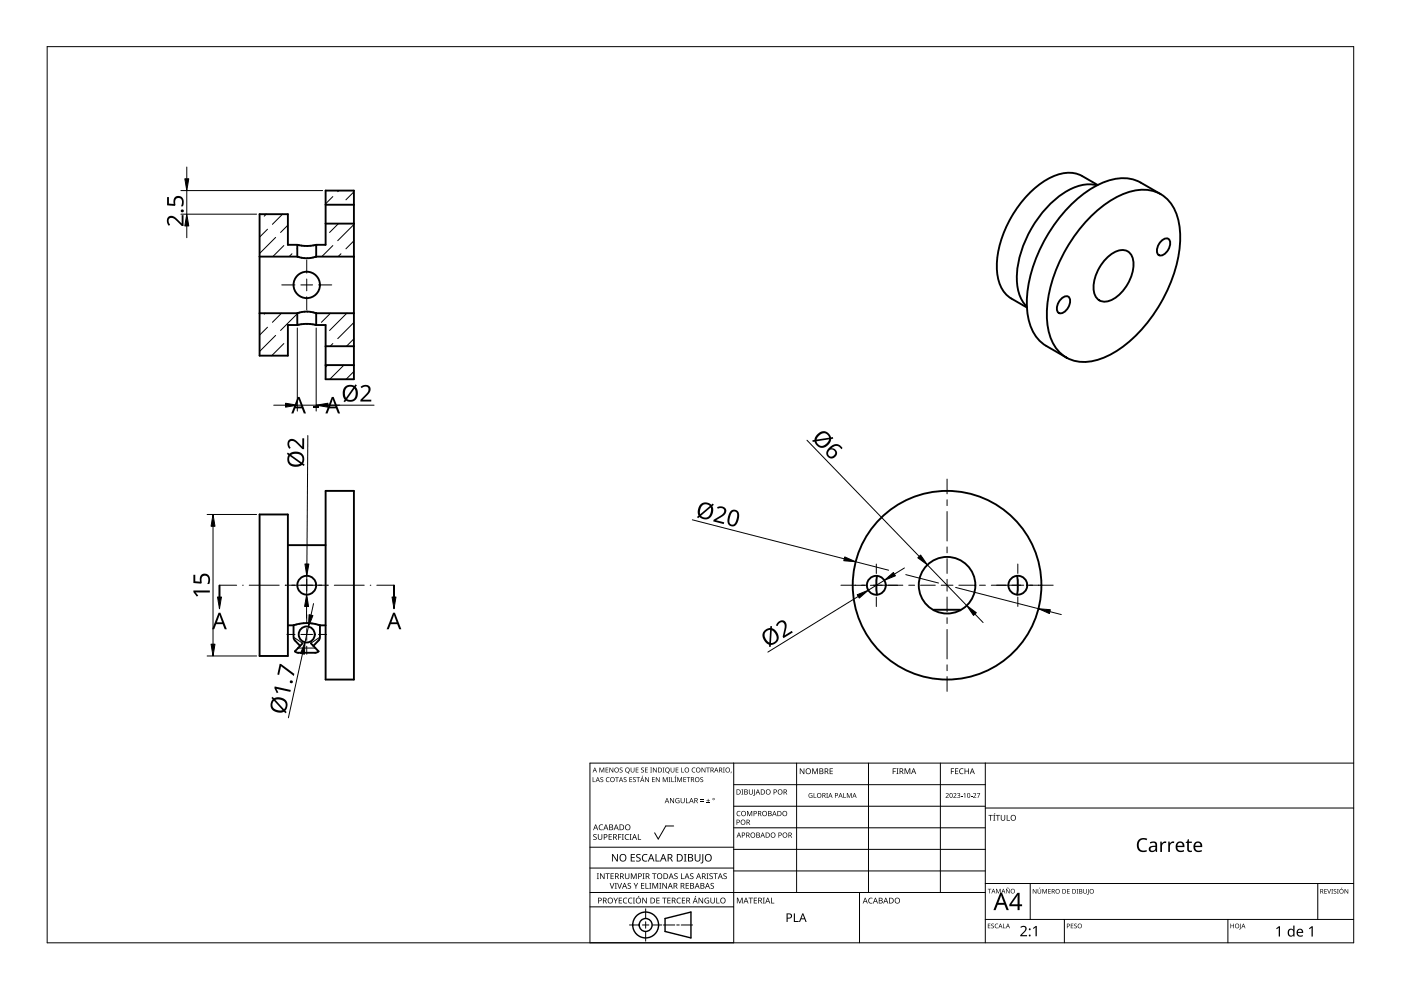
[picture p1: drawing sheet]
<svg xmlns="http://www.w3.org/2000/svg" width="297mm" height="210mm" viewBox="0 0 297 210" stroke-linecap="round" stroke-linejoin="round" font-family="sans-serif">
<g fill="none" stroke="#000" stroke-width=".4">
<path d="M232.6 39.3a9.6 9.6 0 0 0-8.2 2.4 23.6 23.6 0 0 0-8.8 17.6 8.1 8.1 0 0 0 2.1 5.7M232.7 39.2l-3.3-1.9a6.9 6.9 0 0 0-6.3 .2 22.9 22.9 0 0 0-11.5 16.1 11.1 11.1 0 0 0 1.3 8.4l1.5 1.3 3.3 1.9M55 54.4h8M63 51.9h-2v-6.5h-6v30h6v-6.5h2M63 51.9v2.5M67 51.9l-2 .2-2-.2M67 54.4a6 6 0 0 1-4 0M67 51.9h2v-11.5h6v40h-6v-11.5h-2M67 51.9v2.5h8M69 47.4h6M69 43.4h6M230.8 46.4a18.6 18.6 0 0 1 10.6-6.1 7.4 7.4 0 0 1 8.2 5.7 22 22 0 0 1-1.7 14.7 29.6 29.6 0 0 1-13.2 14.8 9.5 9.5 0 0 1-8.6 .3 9.1 9.1 0 0 1-4.1-7.6 29 29 0 0 1 6.3-18.9z"/>
<path d="M234.3 55a4.8 4.8 0 0 1 4.2-1.9 2.88 2.88 0 0 1 1.8 3.4 8.9 8.9 0 0 1-5.3 7.3 2.39 2.39 0 0 1-3.1-2.5 9 9 0 0 1 2.4-6.3zM246.1 51.3a1.23 1.23 0 0 1 1.9-.4 2.68 2.68 0 0 1-1.9 3.3 .94 .94 0 0 1-.8-1.3l.4-1.1zM246.1 41.2l-4.3-2.5a9.1 9.1 0 0 0-8.6 .3 29 29 0 0 0-13.2 14.9 22.9 22.9 0 0 0-1.7 14.6 8.2 8.2 0 0 0 3.5 4.9l4.3 2.4M55 66.4h8M63 66.4v2.5M63 68.9l2.1-.2 1.9 .2M67 66.4a6 6 0 0 0-4 0M67 66.4h8M67 66.4v2.5M69 73.4h6M69 77.4h6M224.8 63.5a1.23 1.23 0 0 1 1.9-.3 2.68 2.68 0 0 1-1.9 3.2 .94 .94 0 0 1-.7-1.2l.4-1.2z"/>
<path d="M55 109.1h6v30h-6zM61 115.6h8M69 104.1h6v40h-6zM61 132.6h1.2M62.2 132.6v2.5M62.2 135.2l.3 .6 1.1 1.1M64.2 136.4l-1.7 1.7 .7 .3h3.6l.7-.3-1.6-1.7M67.8 132.6h1.2M67.8 132.6a8.5 8.5 0 0 0-5.6 0M67.8 132.6v2.5M67.8 135.3l-.2 .5-1.2 1.1M185.9 122.1l-.1 1.7 .1 2.3"/>
<path d="M198 129.4v-.1h5.6v.1M215.7 122.1l.1 2.3-.1 1.7"/>
<circle cx="65" cy="60.4" r="2.8"/>
<circle cx="65" cy="134.5" r="1.7"/>
<circle cx="65" cy="124.1" r="2"/>
<circle cx="185.8" cy="124.1" r="2"/>
<circle cx="200.8" cy="124.1" r="20"/>
<circle cx="200.8" cy="124.1" r="6"/>
<circle cx="215.8" cy="124.1" r="2"/>
</g>
<path d="M62.2 135.1l2 1.3M63.2 137.4h3.7M67.8 135.1l-1.9 1.3" fill="none" stroke="#000" stroke-width=".21"/>
<g fill="none" stroke="#000" stroke-width=".21">
<path d="M56.4 45.4l-.4 .4M56.7 48.6l-1.7 1.7M58.4 50.3l-3.4 3.4M59.9 45.4l-2.1 2.2M60.2 52.1l-2.4 2.3M61 47.7l-1.5 1.6M61.9 53.8l-.6 .6M63 52.7l-.1 .1M67.3 51.9l-.3 .2M70.6 41.7l-1.6 1.5M70.6 52.1l-2.4 2.3M71.8 47.4l-1.9 1.9"/>
<path d="M71.8 40.4l-.2 .2M72.3 53.8l-.6 .6M75 40.7l-1.7 1.7M75 47.6l-3.4 3.4M75 51.1l-1.7 1.7M56.2 66.4l-.2 .2M56.7 69.4l-1.7 1.7M58.4 71.1l-3.4 3.4M59.7 66.4l-1.9 1.9M60.2 72.8l-2.6 2.6M63 66.5l-3.5 3.6M69.5 77.4l-.5 .4"/>
<path d="M70.1 66.4l-2 1.9M70.6 72.8l-.6 .6M72.9 77.4l-3 3M73.5 66.4l-3.6 3.7M75 71.8l-1.5 1.6M75 78.8l-1.6 1.6M75 68.4l-3.4 3.4"/>
</g>
<path d="M10 9.9h277v190h-277z" fill="none" stroke="#000" stroke-width=".21"/>
<g fill="none" stroke="#000" stroke-width=".21">
<path d="M125.1 179.6h30.5M142.8 175.1h-1.6l-1.6 2.8-.8-1.3M155.6 161.8v38.1h-30.5v-38.1h161.9M155.6 166.4h53.3M155.6 170.9h53.3M155.6 175.5h53.3M168.9 161.8v27.4M184.1 161.8v27.4M199.4 161.8v27.4M208.9 161.8v38.1M208.9 171.3h78.1M125.1 192.3h30.5"/>
<path d="M125.1 189.2h83.8M125.1 184h30.5M133.5 196.1h2M136.2 196.1h1.4M136.9 192.7v2M136.9 195.4v1.4M136.9 197.5v2M138.3 196.1h2M140.7 196.1h2.4M143.5 196.1h.5M144.4 196.1h2.4M155.6 180.1h53.3"/>
<path d="M155.6 184.7h53.3M182.2 189.2v10.7M208.9 194.9h78.1M208.9 187.3h78.1M218.4 187.3v7.6M225.7 194.9v5M260.3 194.9v5M279.4 187.3v7.6"/>
</g>
<g fill="#000">
<path d="M125.7 164.8h.1v.9h.4v.1h-.5zM125.8 177l.5-.2 .2 .1-.1 .1a.25 .25 0 0 0-.3-.1 .25 .25 0 0 0 0 .4 .4 .4 0 0 1 .4 .3 .4 .4 0 0 1-.2 .5 .4 .4 0 0 1-.5-.2 .27 .27 0 0 0 .5 .1 .27 .27 0 0 0-.1-.5l-.4-.2zM127.1 175l.4-.2 .4 .1-.1 .1a.49 .49 0 0 0-.7 .4 .49 .49 0 0 0 .7 .4 .57 .57 0 0 1-.8 0 .57 .57 0 0 1 0-.8zM127.1 162.7h.2l.3 .9 .3-.9h.2v1.1h-.1v-.9l-.5 .9-.3-.9v.9h-.1zM126.8 176.8h.1v.8a.32 .32 0 0 0 .3 .3 .32 .32 0 0 0 .3-.3v-.8h.2v.8a.47 .47 0 0 1-.5 .5 .47 .47 0 0 1-.4-.5zM127.3 164.9l.4-.1h.2v.1a.25 .25 0 0 0-.4 0 .25 .25 0 0 0-.1 .3 .25 .25 0 0 0 .4 .1 .32 .32 0 0 1 0 .5 .32 .32 0 0 1-.5-.1 .25 .25 0 0 0 .3 .1 .25 .25 0 0 0 .1-.4l-.4-.2zM128.6 164.9l.4-.1h.2v.1a.41 .41 0 0 0-.6 .4 .41 .41 0 0 0 .6 .4 .49 .49 0 0 1-.7-.1 .49 .49 0 0 1 .1-.7zM128.4 162.7h.6v.2h-.5v.3h.5v.1h-.5v.4h.5v.1h-.6zM129 176.8h.7v.2h-.5v.4h.5v.1h-.5v.4h.5v.2h-.7zM129.2 162.7h.2l.5 .9v-.9h.1v1.1h-.1l-.6-.9v.9h-.1zM130.4 164.8h.8v.1h-.3v.9h-.2v-.9h-.3zM131 176.8h.7v.2h-.5v.4h.5v.1h-.5v.6h-.2z"/>
<path d="M131.4 162.8l.4-.1 .2 .1v.1a.25 .25 0 0 0-.4-.1 .25 .25 0 0 0-.1 .4 .25 .25 0 0 0 .4 .1 .32 .32 0 0 1 0 .5 .32 .32 0 0 1-.5-.2 .25 .25 0 0 0 .3 .1 .25 .25 0 0 0 .1-.3l-.4-.3zM131.8 176.8h.5l-.2 .2v.9l.2 .2h-.5l.2-.2v-.9zM132.3 164.9l.3-.1h.2v.1a.25 .25 0 0 0-.3 0 .25 .25 0 0 0-.1 .3 .25 .25 0 0 0 .3 .1 .32 .32 0 0 1 0 .5 .32 .32 0 0 1-.5-.1 .25 .25 0 0 0 .4 .1 .25 .25 0 0 0 0-.4l-.3-.2zM132.6 177l.4-.2 .4 .1-.1 .1a.49 .49 0 0 0-.7 .5 .49 .49 0 0 0 .7 .4 .57 .57 0 0 1-.8 0 .57 .57 0 0 1 .1-.8zM133.5 176.8h.4l-.1 .2v.9l.1 .2h-.4l.1-.2v-.9zM133.4 164.8h.6v.1h-.4v.3h.4v.1h-.4v.4h.4v.1h-.6zM133.7 162.7h.2v.7a.27 .27 0 0 0 .2 .3 .27 .27 0 0 0 .3-.3v-.7h.1v.7a.4 .4 0 0 1-.4 .4 .4 .4 0 0 1-.4-.4zM134.2 164.9l.4-.1h.2v.1a.25 .25 0 0 0-.4 0 .25 .25 0 0 0 0 .3 .25 .25 0 0 0 .3 .1 .32 .32 0 0 1 0 .5 .32 .32 0 0 1-.5-.1 .25 .25 0 0 0 .3 .1 .25 .25 0 0 0 .1-.4l-.4-.2zM135.2 176.8h.2v1.1h.5v.2h-.7zM134.8 162.7h.6v.2h-.5v.3h.4v.1h-.4v.4h.5v.1h-.6zM134.9 164.8h.8v.1h-.3v.9h-.2v-.9h-.3zM136.2 164.5h.2l-.3 .2z"/>
<path d="M136 162.8l.3-.1 .2 .1v.1a.25 .25 0 0 0-.4-.1 .25 .25 0 0 0 0 .4 .25 .25 0 0 0 .3 .1 .32 .32 0 0 1 0 .5 .32 .32 0 0 1-.5-.2 .25 .25 0 0 0 .4 .1 .25 .25 0 0 0 0-.3l-.4-.3zM136.8 162.7h.5v.2h-.4v.3h.4v.1h-.4v.4h.4v.1h-.5zM136.8 164.8h.1l.6 .8v-.8h.1v1h-.2l-.5-.8v.8h-.1zM137.9 162.7h.3l-.1 .1v.9l.1 .1h-.3l.1-.1v-.9zM138.2 164.8h.6v.1h-.4v.3h.4v.1h-.4v.4h.4v.1h-.6zM138.4 162.7h.2l.5 .9v-.9h.1v1.1h-.1l-.6-.9 .1 .9h-.2zM139.1 164.8h.1l.6 .8-.1-.8h.2v1h-.2l-.5-.8v.8h-.1zM140.5 162.7h.4l-.1 .1v.9l.1 .1h-.4l.1-.1v-.9zM140.5 164.8h.2l.3 .8 .4-.8h.2v1h-.2v-.9l-.4 .9-.4-.9v.9h-.1zM141.8 164.8h.3l-.1 .1v.8l.1 .1h-.3l.1-.1v-.8zM142.3 164.8h.2v.9h.4v.1h-.6zM142.1 169.2h.1l.6 .9v-.9h.1v1.1h-.1l-.6-.9v.9h-.1z"/>
<path d="M142.2 162.7h.1v.7a.27 .27 0 0 0 .3 .3 .27 .27 0 0 0 .3-.3v-.7h.1v.7a.4 .4 0 0 1-.4 .4 .4 .4 0 0 1-.4-.4zM143.2 164.5h.2l-.3 .2zM143 164.8h.4l-.1 .1v.8l.1 .1h-.4l.1-.1v-.8zM143.3 169.3l.5-.1 .3 .1-.1 .1a.45 .45 0 0 0-.7 .3 .45 .45 0 0 0 .6 .5v-.4h-.2v-.1h.4v.6a.6 .6 0 0 1-.8-.2 .6 .6 0 0 1 0-.8zM143.3 162.7h.5v.2h-.4v.3h.4v.1h-.4v.4h.4v.1h-.5zM143.6 164.8h.2l.3 .8 .3-.8h.2v1h-.1v-.9l-.5 .9-.3-.9v.9h-.1zM144.4 162.7h.2v1h.4v.1h-.6zM144.3 169.2h.2v.7a.28 .28 0 0 0 .2 .3 .28 .28 0 0 0 .3-.3v-.7h.2v.7a.42 .42 0 0 1-.5 .4 .42 .42 0 0 1-.4-.4zM145.4 169.2h.2v1h.5v.1h-.7zM144.9 164.8h.6v.1h-.5v.3h.4v.1h-.4v.4h.5v.1h-.6zM145.6 164.8h.7v.1h-.3v.9h-.1v-.9h-.3zM146.8 162.9l.3-.2 .3 .1v.1a.41 .41 0 0 0-.6 .4 .41 .41 0 0 0 .6 .3 .49 .49 0 0 1-.7 0 .49 .49 0 0 1 .1-.7z"/>
<path d="M148.5 169.9h.7v.1h-.7zM148.5 169.5h.7v.2h-.7zM148.5 164.9l.4-.1h.2l-.1 .1a.25 .25 0 0 0-.3 0 .25 .25 0 0 0-.1 .3 .25 .25 0 0 0 .4 .1 .32 .32 0 0 1-.1 .5 .32 .32 0 0 1-.4-.1 .25 .25 0 0 0 .3 .1 .25 .25 0 0 0 .1-.4l-.4-.2zM148.7 162.7h.2l.5 .9v-.9h.2v1.1h-.2l-.5-.9v.9h-.2zM149.8 170.2h.7v.1h-.7zM149.7 162.7h.8v.2h-.3v.9h-.2v-.9h-.3zM150.1 169.4l.1 .3h.3l-.3 .1v.3l-.1-.3h-.3l.3-.1zM153.3 162.7h.4l-.2 .1v.9l.2 .1h-.4l.1-.1v-.9zM155 163.6h.1l-.2 .4zM156.3 172.1l.4-.2 .3 .1-.1 .1a.44 .44 0 0 0-.6 .4 .44 .44 0 0 0 .7 .4 .52 .52 0 0 1-.8-.1 .52 .52 0 0 1 .1-.7zM157.2 167.4h.4l-.1 .1v.9l.1 .1h-.4l.1-.1v-.9zM158.4 171.9h.2l.3 .9 .4-.9h.2v1.1h-.2l.1-.9-.5 .9-.4-.9v.9h-.1z"/>
<path d="M158.8 167.4h.1v.7a.28 .28 0 0 0 .3 .3 .28 .28 0 0 0 .3-.3v-.7h.1v.7a.42 .42 0 0 1-.4 .4 .42 .42 0 0 1-.4-.4zM159.9 167.4h.1v1.1l-.3 .3-.1-.2 .3-.1zM169.6 162.9h.2l.6 1v-1h.1v1.2h-.1l-.7-1v1h-.1zM171.6 168.3l.3-.2 .3 .1-.1 .1a.42 .42 0 0 0-.6 .4 .42 .42 0 0 0 .6 .3v-.3l-.2-.1h.4v.5a.56 .56 0 0 1-.8-.1 .56 .56 0 0 1 .1-.7zM172.5 168.1h.1v1h.5v.1h-.6zM172.2 162.9h.2l.4 1 .4-1h.2v1.2h-.1v-1l-.4 1h-.2l-.4-1v1h-.1zM175.2 168.1h.3l-.1 .1v.9l.1 .1h-.3l.1-.1zM175.9 162.9h.7v.1h-.5v.4h.4v.2h-.4v.4h.5v.1h-.7zM178.8 168.1h.1v1h.5v.1h-.6zM179.6 168.1h.1l.4 .9 .3-.9h.2v1.1h-.2l.1-.9-.5 .9-.3-.9v.9h-.1zM189.3 162.9h.6v.1h-.5v.5h.5v.1h-.5v.5h-.1zM190.1 162.9h.4l-.1 .1v1l.1 .1h-.4l.1-.1v-1z"/>
<path d="M191.8 162.9h.2l.4 1 .4-1h.2v1.2h-.2l.1-1-.5 1h-.1l-.4-1.1v1.1h-.1zM200.5 168.3a.37 .37 0 0 1 .6 0 .37 .37 0 0 1-.2 .5l-.3 .3h.6v.1h-.7l.3-.4a.27 .27 0 0 0 .2-.4 .27 .27 0 0 0-.4-.1zM201.6 162.9h.7v.1h-.5v.5h.4v.1h-.4v.5h-.2zM202.1 168.3a.37 .37 0 0 1 .6 0 .37 .37 0 0 1-.2 .5l-.2 .3h.5v.1h-.7l.3-.4a.27 .27 0 0 0 .3-.4 .27 .27 0 0 0-.5-.1zM202.5 162.9h.7v.1h-.6v.4h.5v.2h-.5v.4h.6v.1h-.7zM202.9 168.2a.32 .32 0 0 1 .5-.1 .32 .32 0 0 1 0 .5 .33 .33 0 0 1 .1 .6 .33 .33 0 0 1-.6-.2 .26 .26 0 0 0 .4 .1 .26 .26 0 0 0 .1-.4l-.3-.1a.23 .23 0 0 0 .3-.1 .23 .23 0 0 0-.1-.3 .23 .23 0 0 0-.3 .1zM203.7 168.7h.4v.1h-.4zM203.5 163.1l.5-.2 .3 .1-.1 .1a.49 .49 0 0 0-.7 .4 .49 .49 0 0 0 .7 .5 .57 .57 0 0 1-.8-.1 .57 .57 0 0 1 .1-.8zM204.3 168.4l.4-.3v1.1h-.2v-.9zM204.5 162.9h.2v.5h.6v-.5h.1v1.2h-.1v-.5h-.6v.5h-.2zM205.8 168.7h.4v.1h-.4zM206.3 168.3a.37 .37 0 0 1 .6 0 .37 .37 0 0 1-.2 .5l-.2 .3h.5v.1h-.7l.3-.4a.27 .27 0 0 0 .3-.4 .27 .27 0 0 0-.5-.1z"/>
<path d="M207.1 168.1h.7l-.4 1.1h-.1l.4-.9h-.6zM209.6 172.8h.9v.1h-.4v1.1h-.1v-1.1h-.4zM210.9 172.4h.1l-.3 .3zM210.6 172.8h.4l-.1 .1v1l.1 .1h-.4l.1-.1v-1zM211.1 172.8h.9v.1h-.4v1.1h-.1v-1.1h-.4zM212.2 172.8h.1v.8a.32 .32 0 0 0 .4 .3 .32 .32 0 0 0 .3-.3v-.8h.1v.8a.47 .47 0 0 1-.4 .4 .47 .47 0 0 1-.5-.4zM213.4 172.8h.2v1.1h.5v.1h-.7zM241.4 178.1a1.63 1.63 0 0 1 1.8-.3l-.1 .4a1.14 1.14 0 0 0-1.4 .1 1.14 1.14 0 0 0-.2 1.4 1.11 1.11 0 0 0 1.6 .5v.4a1.52 1.52 0 0 1-1.9-.5 1.52 1.52 0 0 1 .2-2zM246 178.4h.3l.1 .4 .3-.3 .6-.1-.1 .4h-.4l-.4 .3v1.5h-.4zM247.7 178.4h.3v.4l.4-.3 .6-.1-.1 .4h-.5l-.3 .3-.1 1.5h-.3zM126.5 185.2h.5l-.2 .1v1l.2 .1h-.5l.2-.1v-1zM127.2 185.2h.2l.6 1v-1h.2v1.2h-.2l-.7-1 .1 1h-.2z"/>
<path d="M128.4 185.2h.9v.1h-.4v1.1h-.2v-1.1h-.3zM129.3 187.2h.1l.4 1.1 .3-1.1h.2l-.5 1.2h-.1zM129.5 185.2h.6v.1h-.5v.4h.5v.1h-.5v.4h.5v.2h-.6zM130.1 190.3h.1l.3 .6 .4-.6h.1l-.4 .8v.4h-.1v-.4zM130.3 187.2h.5l-.2 .1v1l.2 .1h-.5l.2-.1v-1zM130.9 187.2h.1l.4 1.1 .3-1.1h.2l-.5 1.2h-.1zM129.7 181.1h.3l.8 1.3v-1.3h.2v1.6h-.2l-.9-1.4v1.4h-.2zM131.2 190.3h.7v.2h-.6v.3h.5v.2h-.5v.4h.6v.1h-.7zM132.2 190.5l.5-.2 .3 .1-.1 .1a.49 .49 0 0 0-.7 .5 .49 .49 0 0 0 .7 .4 .57 .57 0 0 1-.8-.1 .57 .57 0 0 1 .1-.8zM132.5 185.2h.2v.8a.32 .32 0 0 0 .3 .3 .32 .32 0 0 0 .3-.3v-.8h.1v.8a.47 .47 0 0 1-.4 .4 .47 .47 0 0 1-.5-.5zM133.3 190.5l.4-.2 .4 .1-.1 .1a.49 .49 0 0 0-.7 .5 .49 .49 0 0 0 .7 .4 .57 .57 0 0 1-.8-.1 .57 .57 0 0 1 .1-.8zM133.1 187.3l.4-.1 .3 .1-.1 .1a.25 .25 0 0 0-.3-.1 .25 .25 0 0 0-.1 .4 .4 .4 0 0 1 .5 .3 .4 .4 0 0 1-.3 .5 .4 .4 0 0 1-.5-.3l.1 .1a.27 .27 0 0 0 .5 0 .27 .27 0 0 0-.1-.4l-.4-.2z"/>
<path d="M133.8 185.2h.2l.4 1 .3-1h.3v1.2h-.2v-1.1l-.4 1.1h-.1l-.4-1.1v1.1h-.1zM133.7 181.1h.9v.2h-.7v.4h.7v.2h-.7v.6h.7v.2h-.9zM134.2 190.3h.4l-.1 .2v.9l.1 .1h-.4l.1-.1v-.9zM134.3 187.2h.2l.3 .6 .3-.6h.2l-.4 .8v.4h-.2v-.4zM135.4 190h.2l-.4 .2zM135 181.2l.3-.1h.5l-.1 .2a.33 .33 0 0 0-.6 .1 .33 .33 0 0 0 .4 .4 .49 .49 0 0 1 .3 .7 .49 .49 0 0 1-.8 .2l-.1-.1v-.2l.2 .1a.35 .35 0 0 0 .6-.2 .35 .35 0 0 0-.5-.4l-.3-.3zM135.9 187.2h.7v.1h-.5v.4h.5v.2h-.5v.4h.5v.1h-.7zM136.2 185.2h.5l-.2 .1v1l.2 .1h-.5l.2-.1v-1zM136.3 181.3l.6-.2h.4l-.1 .2a.63 .63 0 0 0-.9 .6 .63 .63 0 0 0 .9 .5v.2a.83 .83 0 0 1-1-.3 .83 .83 0 0 1 .1-1zM136.9 187.2h.1v1.1h.5v.1h-.6zM136.2 190.3h.2l.6 1v-1h.1v1.2h-.1l-.7-1v1h-.1zM137.6 187.2h.5l-.2 .1v1l.2 .1h-.5l.2-.1v-1z"/>
<path d="M138.3 185.2h.9v.1h-.4v1.1h-.2v-1.1h-.3zM138.3 187.2h.2l.4 1 .4-1h.2v1.2h-.1v-1l-.4 1h-.1l-.4-1v1h-.2zM139 181.1h.2v1.4h.7v.2h-.9zM139.2 190.3h.6v.2h-.5v.3h.5v.2h-.5v.4h.5v.1h-.6zM139.8 187.2h.4l-.1 .1v1l.1 .1h-.4l.1-.1v-1zM140.4 190.3h.9v.2h-.4v1h-.1v-1h-.4zM140.4 187.2h.2l.7 1v-1h.1v1.2h-.2l-.6-1v1h-.2zM141.5 190.3h.7v.2h-.6v.3h.5v.2h-.5v.4h.6v.1h-.7zM143.1 185.2h.4h.2l-.1 .1a.25 .25 0 0 0-.4-.1 .25 .25 0 0 0 0 .4 .4 .4 0 0 1 .5 .3 .4 .4 0 0 1-.3 .5 .4 .4 0 0 1-.5-.2h.1a.31 .31 0 0 0 .4 .1 .31 .31 0 0 0 .1-.4 .31 .31 0 0 0-.4-.1l-.1-.3zM143.6 190.5l.4-.2 .4 .1-.1 .1a.49 .49 0 0 0-.7 .5 .49 .49 0 0 0 .7 .4 .57 .57 0 0 1-.8-.1 .57 .57 0 0 1 0-.8zM144.4 185.2h.1v1h.6v.2h-.7zM144.6 190.3h.7v.2h-.6v.3h.5v.2h-.5v.4h.6v.1h-.7z"/>
<path d="M145 181.1h.6l-.2 .1v1.3l.2 .2h-.6l.2-.2v-1.3zM145.4 187.2h.7v.1h-.6v.4h.5v.2h-.5v.4h.6v.1h-.7zM146.4 185.3l.4-.1h.2v.1a.25 .25 0 0 0-.4-.1 .25 .25 0 0 0 0 .4 .4 .4 0 0 1 .4 .3 .4 .4 0 0 1-.2 .5 .4 .4 0 0 1-.5-.2h.1a.27 .27 0 0 0 .4 .1 .27 .27 0 0 0-.1-.4l-.4-.3zM147.5 190h.1l-.3 .2zM147.3 181.1h.2v1a.41 .41 0 0 0 .4 .4 .41 .41 0 0 0 .4-.4v-1h.2v1a.61 .61 0 0 1-.6 .6 .61 .61 0 0 1-.6-.6zM148.9 181.1h.2l-.1 1.8a.27 .27 0 0 1-.2 .2 .27 .27 0 0 1-.3-.2l.4-.1zM148.1 190.3h.2l.6 1v-1h.2v1.2h-.2l-.7-1v1h-.1zM149.5 190.5l.6-.2 .2 .1v.1a.5 .5 0 0 0-.8 .4 .5 .5 0 0 0 .7 .5v-.4h-.3v-.1h.4v.6a.66 .66 0 0 1-.8-.1 .66 .66 0 0 1 0-.9zM149.8 185.2h.4l-.1 .1v1l.1 .1h-.4l.1-.1v-1zM150.5 185.3l.4-.1h.2v.1a.25 .25 0 0 0-.4-.1 .25 .25 0 0 0 0 .4 .4 .4 0 0 1 .4 .3 .4 .4 0 0 1-.2 .5 .4 .4 0 0 1-.5-.2h.1a.27 .27 0 0 0 .4 .1 .27 .27 0 0 0-.1-.4l-.4-.3zM150.7 187.3l.4-.1 .3 .1-.1 .1a.25 .25 0 0 0-.4-.1 .25 .25 0 0 0 0 .4 .4 .4 0 0 1 .5 .3 .4 .4 0 0 1-.3 .5 .4 .4 0 0 1-.5-.3l.1 .1a.27 .27 0 0 0 .4 0 .27 .27 0 0 0 0-.4l-.4-.2zM150.6 190.3h.2v.8a.32 .32 0 0 0 .3 .3 .32 .32 0 0 0 .3-.3v-.8h.2v.8a.47 .47 0 0 1-.5 .5 .47 .47 0 0 1-.5-.5z"/>
<path d="M151.2 185.2h1v.1h-.4v1.1h-.2v-1.1h-.4zM151.9 190.3h.1v1.1h.6v.1h-.7zM153.4 185.3l.4-.1h.3l-.1 .1a.25 .25 0 0 0-.3-.1 .25 .25 0 0 0-.1 .4 .4 .4 0 0 1 .5 .3 .4 .4 0 0 1-.3 .5 .4 .4 0 0 1-.5-.2h.1a.27 .27 0 0 0 .5 .1 .27 .27 0 0 0-.1-.4l-.4-.3zM156.2 190.3h.3l.3 1 .4-1h.3v1.2h-.2v-1l-.4 1h-.1l-.4-1v1h-.2zM158.7 190.3h.9v.2h-.3v1h-.2v-1h-.4zM159.8 190.3h.7v.2h-.5v.3h.5v.2h-.5v.4h.5v.1h-.7zM161.7 190.3h.5l-.2 .2v.9l.2 .1h-.5l.2-.1v-.9zM163.5 190.3h.1v1.1h.6v.1h-.7zM168.3 193.7h.2v1.6h.8v.2h-1zM184.2 190.5l.5-.2 .3 .1v.1a.49 .49 0 0 0-.8 .5 .49 .49 0 0 0 .8 .4 .57 .57 0 0 1-.8 0 .57 .57 0 0 1 0-.8zM209.4 188.5h.8l-.3 .1v.8h-.2v-.8zM209.4 195.8h.6l-.4 .1v.3h.4l-.4 .2v.3l.4 .1h-.6z"/>
<path d="M210.2 195.9l.3-.1 .2 .2a.24 .24 0 0 0-.3-.1 .24 .24 0 0 0-.1 .3 .24 .24 0 0 0 .3 .1 .31 .31 0 0 1 0 .5 .31 .31 0 0 1-.5-.1 .23 .23 0 0 0 .4 .1 .23 .23 0 0 0 0-.4l-.3-.2zM211 196l.4-.2 .2 .1v.1a.39 .39 0 0 0-.6 .3 .39 .39 0 0 0 .6 .4 .46 .46 0 0 1-.7-.1 .46 .46 0 0 1 .1-.6zM211.2 188.5h.2l.3 .8 .3-.8h.2v.9h-.2v-.8l-.4 .8-.3-.8v.8h-.1zM212.7 195.8h.1v.9l.4 .1h-.5zM213.5 188.3l.4-.1-.1 .2h-.4zM213.3 188.5h.1l.6 .8v-.8h.1v.9h-.2l-.5-.8v.8h-.1zM216.3 196.5a.76 .76 0 0 1 1.2 0 .76 .76 0 0 1-.3 1.2l-.6 .6h1.2v.2h-1.5v-.2l.8-.8a.52 .52 0 0 0 .2-.8 .52 .52 0 0 0-.8 0zM219 188.5h.1l.5 .8v-.8h.1v1h-.1l-.5-.8v.8h-.1zM219 196.8l.6-.5h.2v2.2h-.2v-1.9l-.5 .4zM220.4 188.2h.1l-.2 .2zM220 188.5h.1v.6a.25 .25 0 0 0 .3 .3 .25 .25 0 0 0 .2-.3v-.6h.1v.6a.37 .37 0 0 1-.3 .4 .37 .37 0 0 1-.4-.4zM221 188.5h.2l.3 .8 .3-.8h.2v1h-.2l.1-.9-.5 .9-.3-.9v.9h-.1z"/>
<path d="M222.2 188.5h.6l-.4 .1v.3h.4l-.4 .1v.4l.4 .1h-.6zM226.2 188.5h.6l-.4 .1v.3h.4l-.4 .1v.4l.4 .1h-.6zM227 195.8h.6l-.5 .1v.3h.4l-.4 .2v.3l.5 .1h-.6zM227.8 195.9l.3-.1 .2 .2a.24 .24 0 0 0-.4-.1 .24 .24 0 0 0 0 .3 .24 .24 0 0 0 .3 .1 .31 .31 0 0 1 0 .5 .31 .31 0 0 1-.5-.1 .23 .23 0 0 0 .4 .1 .23 .23 0 0 0 0-.4l-.3-.2zM228.3 188.5h.3l-.1 .1 .1 .9h-.3l.1-.1zM229.7 188.5h.1v.6a.25 .25 0 0 0 .3 .3 .25 .25 0 0 0 .2-.3v-.6h.1v.6a.37 .37 0 0 1-.3 .4 .37 .37 0 0 1-.4-.4zM230.7 188.5h.1v1l-.3 .2v-.1l.2-.1zM251.9 177.9h.2v.5h.6v.3h-.6v1.3l.2 .4 .4-.1v.3a.67 .67 0 0 1-1-.6v-1.3h-.3v-.2l.3-.1zM260.9 195.8h.1v.4h.5v-.4h.1v1h-.1v-.4h-.5v.4h-.1zM262.9 195.8h.2v1.1l-.3 .2-.1-.2 .2-.1zM270.6 196.8l.6-.4h.2v2.2h-.3v-1.9l-.4 .3zM277.5 196.8l.6-.4h.2v2.2h-.2v-1.9l-.4 .3z"/>
<path d="M280.8 188.5h.5l-.4 .1v.3h.4l-.4 .1v.4l.4 .1h-.5zM281.4 188.5h.1l.3 .8 .3-.8h.1l-.3 1h-.2zM282.3 188.5h.3l-.1 .1 .1 .9h-.3l.1-.1zM282.8 188.6l.3-.1 .2 .1a.24 .24 0 0 0-.3 0 .24 .24 0 0 0-.1 .3 .24 .24 0 0 0 .3 .1 .31 .31 0 0 1 0 .5 .31 .31 0 0 1-.5-.2 .23 .23 0 0 0 .4 .1 .23 .23 0 0 0 0-.3l-.3-.2zM283.5 188.5h.3l-.1 .1 .1 .9h-.3l.1-.1zM284.4 188.2h.2l-.3 .2zM285.1 188.5h.1l.5 .8v-.8h.1v1h-.1l-.5-.8v.8h-.1z"/>
<path d="M126.1 162.7l.5 1.1-.3-.3h-.4l-.3 .3zM126.1 162.9l-.2 .4h.4z"/>
<path d="M126.2 174.8h.2l.4 1.2h-.1l-.2-.4h-.5l-.1 .4h-.2zM126.3 175l-.2 .5h.4z"/>
<path d="M126.7 164.8l.5 1-.3-.3h-.4l-.2 .3zM126.7 164.9l-.1 .5h.3z"/>
<path d="M128 176.8h.3a.41 .41 0 0 1 .5 .5 .41 .41 0 0 1-.6 .3v.5h-.2zM128.2 177v.5a.29 .29 0 0 0 .4-.3 .29 .29 0 0 0-.4-.2z"/>
<path d="M128.4 174.8h.1l.5 1.2h-.2l-.1-.4h-.5l-.1 .4h-.2zM128.5 175l-.2 .5h.3z"/>
<path d="M129.2 174.8h.3a.31 .31 0 0 1 .5 .2 .31 .31 0 0 1-.3 .4 .33 .33 0 0 1 .3 .4 .33 .33 0 0 1-.4 .2h-.4zM129.3 175.4v.5h.3a.23 .23 0 0 0 .2-.2 .23 .23 0 0 0-.2-.3zM129.3 174.9v.4h.2a.21 .21 0 0 0 .3-.2 .21 .21 0 0 0-.3-.2z"/>
<path d="M130 176.8h.3a.35 .35 0 0 1 .5 .3 .35 .35 0 0 1-.3 .4l.4 .6h-.2l-.3-.5h-.3v.5h-.1zM130.1 177v.4h.2a.23 .23 0 0 0 .3-.2 .23 .23 0 0 0-.3-.2z"/>
<path d="M129.3 165.3a.52 .52 0 0 1 1 0 .52 .52 0 0 1-1 0zM129.5 165.3a.4 .4 0 0 0 .8 0 .4 .4 0 0 0-.8 0z"/>
<path d="M130.6 174.8h.1l.5 1.2h-.2l-.1-.4h-.5l-.1 .4h-.2zM130.6 175l-.1 .5h.3z"/>
<path d="M130.2 163.3a.52 .52 0 0 1 1 0 .52 .52 0 0 1-1 0zM130.4 163.3a.4 .4 0 0 0 .8 0 .4 .4 0 0 0-.8 0z"/>
<path d="M131.6 164.8l.5 1-.2-.3h-.4l-.3 .3zM131.7 164.9l-.2 .5h.3z"/>
<path d="M131.4 174.8h.3a.61 .61 0 0 1 .6 .6 .61 .61 0 0 1-.6 .6h-.3zM131.5 174.9v1h.2a.48 .48 0 0 0 .5-.5 .48 .48 0 0 0-.5-.5z"/>
<path d="M132.7 162.9l.2-.2a.54 .54 0 0 1 .6 .4 .54 .54 0 0 1-.3 .7l.2 .2-.3-.2a.54 .54 0 0 1-.5-.3 .54 .54 0 0 1 .1-.6zM132.7 163.3a.38 .38 0 0 0 .7 0 .38 .38 0 0 0-.7 0z"/>
<path d="M132.4 175.4a.65 .65 0 0 1 1.3 0 .65 .65 0 0 1-1.3 0zM132.7 175.4a.45 .45 0 0 0 .9 0 .45 .45 0 0 0-.9 0z"/>
<path d="M134.5 176.8h.1l.5 1.3h-.2l-.1-.4h-.5l-.2 .4h-.1zM134.5 177l-.2 .5h.4z"/>
<path d="M136.1 164.8l.5 1-.2-.3h-.4l-.3 .3zM136.2 164.9l-.2 .5h.3z"/>
<path d="M139.5 162.7h.3a.52 .52 0 0 1 .6 .6 .52 .52 0 0 1-.6 .5h-.3zM139.7 162.9v.8l.3-.1 .2-.2v-.4z"/>
<path d="M141.4 169.2h.1l.4 1.1h-.1l-.2-.3h-.4l-.1 .3h-.2zM141.4 169.3l-.2 .5h.4z"/>
<path d="M141.1 162.9l.2-.2a.54 .54 0 0 1 .7 .4 .54 .54 0 0 1-.3 .7l.2 .2-.4-.2a.54 .54 0 0 1-.5-.3 .54 .54 0 0 1 .1-.6zM141.2 163.3a.38 .38 0 0 0 .7 0 .38 .38 0 0 0-.7 0z"/>
<path d="M145.1 163.3a.52 .52 0 0 1 1 0 .52 .52 0 0 1-1 0zM145.3 163.3a.38 .38 0 0 0 .7 0 .38 .38 0 0 0-.7 0z"/>
<path d="M146.5 164.8h.3a.3 .3 0 0 1 .3 .2 .3 .3 0 0 1-.2 .4l.3 .4h-.1l-.3-.4h-.2v.4h-.1zM146.6 164.9v.4h.2a.2 .2 0 0 0 .2-.2 .2 .2 0 0 0-.2-.2z"/>
<path d="M146.5 169.2h.2l.4 1.1h-.2l-.1-.3h-.4l-.2 .3h-.1zM146.6 169.3l-.2 .5h.4z"/>
<path d="M147.2 169.2h.3a.31 .31 0 0 1 .4 .2 .31 .31 0 0 1-.2 .4l.3 .5h-.2l-.2-.5h-.2v.5h-.2zM147.4 169.3v.4h.1a.21 .21 0 0 0 .3-.2 .21 .21 0 0 0-.3-.2z"/>
<path d="M147.3 165.3a.52 .52 0 0 1 1 0 .52 .52 0 0 1-1 0zM147.5 165.3a.38 .38 0 0 0 .7 0 .38 .38 0 0 0-.7 0z"/>
<path d="M147.5 163.3a.52 .52 0 0 1 1 0 .52 .52 0 0 1-1 0zM147.7 163.3a.4 .4 0 0 0 .8 0 .4 .4 0 0 0-.8 0z"/>
<path d="M150.6 162.7h.3a.3 .3 0 0 1 .4 .2 .3 .3 0 0 1-.2 .4l.3 .5h-.2l-.2-.4h-.2v.4h-.2zM150.8 162.9v.3h.1a.2 .2 0 0 0 .3-.2 .2 .2 0 0 0-.3-.1z"/>
<path d="M151.1 169.4a.24 .24 0 0 1 .4 0 .24 .24 0 0 1-.4 0zM151.2 169.4a.14 .14 0 0 0 .2 0 .14 .14 0 0 0-.2 0z"/>
<path d="M151.8 162.7l.5 1.1-.2-.3h-.4l-.3 .3zM151.9 162.9l-.2 .4h.3z"/>
<path d="M152.5 162.7h.3a.3 .3 0 0 1 .3 .2 .3 .3 0 0 1-.2 .4l.3 .5h-.1l-.3-.4h-.2v.4h-.1zM152.6 162.9v.3h.2a.2 .2 0 0 0 .2-.2 .2 .2 0 0 0-.3-.1z"/>
<path d="M153.7 163.3a.55 .55 0 0 1 1.1 0 .55 .55 0 0 1-1.1 0zM153.9 163.3a.4 .4 0 0 0 .8 0 .4 .4 0 0 0-.8 0z"/>
<path d="M156.2 173.8h.3a.37 .37 0 0 1 .4 .4 .37 .37 0 0 1-.6 .3v.4h-.1zM156.3 173.9v.4a.27 .27 0 0 0 .4-.2 .27 .27 0 0 0-.4-.2z"/>
<path d="M156.6 176.5h.1l.4 1.1h-.1l-.1-.3h-.5l-.1 .3h-.1zM156.7 176.7l-.2 .5h.3z"/>
<path d="M156.2 167.4h.3a.55 .55 0 0 1 .5 .5 .55 .55 0 0 1-.5 .6h-.3zM156.3 167.5v.8h.4l.2-.2v-.4z"/>
<path d="M157.8 167.4h.3a.28 .28 0 0 1 .4 .1 .28 .28 0 0 1-.2 .4 .29 .29 0 0 1 .3 .4 .29 .29 0 0 1-.4 .2h-.4zM157.9 168v.4h.3a.21 .21 0 0 0 .2-.3 .21 .21 0 0 0-.3-.1zM157.9 167.5v.3h.2a.19 .19 0 0 0 .3-.2 .19 .19 0 0 0-.3-.1z"/>
<path d="M157.3 176.5h.3a.37 .37 0 0 1 .4 .5 .37 .37 0 0 1-.6 .2v.4h-.1zM157.4 176.6v.5a.27 .27 0 0 0 .4-.2 .27 .27 0 0 0-.4-.3z"/>
<path d="M157 174.3a.55 .55 0 0 1 1 0 .55 .55 0 0 1-1 0zM157.2 174.3a.4 .4 0 0 0 .8 0 .4 .4 0 0 0-.8 0z"/>
<path d="M157.1 172.5a.55 .55 0 0 1 1 0 .55 .55 0 0 1-1 0zM157.3 172.5a.4 .4 0 0 0 .8 0 .4 .4 0 0 0-.8 0z"/>
<path d="M158.2 176.5h.3a.31 .31 0 0 1 .4 .2 .31 .31 0 0 1-.2 .4l.3 .5h-.2l-.2-.4h-.2v.4h-.2zM158.4 176.6v.4h.1a.21 .21 0 0 0 .3-.2 .21 .21 0 0 0-.3-.2z"/>
<path d="M158.3 173.8h.3a.31 .31 0 0 1 .4 .2 .31 .31 0 0 1-.2 .4l.3 .5h-.2l-.3-.5h-.2v.5h-.1zM158.4 173.9v.4h.2a.21 .21 0 0 0 .2-.2 .21 .21 0 0 0-.2-.2z"/>
<path d="M159 177.1a.55 .55 0 0 1 1.1 0 .55 .55 0 0 1-1.1 0zM159.3 177.1a.4 .4 0 0 0 .8 0 .4 .4 0 0 0-.8 0z"/>
<path d="M160.4 176.5h.3a.28 .28 0 0 1 .4 .2 .28 .28 0 0 1-.2 .3 .29 .29 0 0 1 .2 .4 .29 .29 0 0 1-.4 .2h-.3zM160.5 177.1v.4h.2a.21 .21 0 0 0 .3-.2 .21 .21 0 0 0-.3-.2zM160.5 176.6v.4h.2a.19 .19 0 0 0 .2-.2 .19 .19 0 0 0-.2-.2z"/>
<path d="M159.8 171.9h.3a.36 .36 0 0 1 .4 .5 .36 .36 0 0 1-.6 .2v.4h-.1zM159.9 172.1v.4a.27 .27 0 0 0 .4-.2 .27 .27 0 0 0-.4-.2z"/>
<path d="M160.7 171.9h.3a.31 .31 0 0 1 .4 .3 .31 .31 0 0 1-.2 .3l.3 .5h-.2l-.2-.4h-.3v.4h-.1zM160.8 172.1v.4h.2a.21 .21 0 0 0 .3-.2 .21 .21 0 0 0-.3-.2z"/>
<path d="M160.6 167.4h.1l.5 1.1h-.2l-.1-.4h-.4l-.2 .4h-.1zM160.7 167.5l-.2 .5h.3z"/>
<path d="M161.6 176.5h.2l.4 1.1h-.2l-.1-.3h-.4l-.1 .3h-.2zM161.7 176.7l-.2 .5h.4z"/>
<path d="M161.3 167.4h.3a.55 .55 0 0 1 .6 .5 .55 .55 0 0 1-.6 .6h-.3zM161.4 167.5v.8h.4l.2-.2v-.4z"/>
<path d="M161.5 172.5a.55 .55 0 0 1 1.1 0 .55 .55 0 0 1-1.1 0zM161.7 172.5a.45 .45 0 0 0 .9 0 .45 .45 0 0 0-.9 0z"/>
<path d="M162.9 171.9h.3a.28 .28 0 0 1 .4 .2 .28 .28 0 0 1-.2 .4 .29 .29 0 0 1 .2 .3 .29 .29 0 0 1-.4 .2h-.3zM163 172.5v.4h.2a.21 .21 0 0 0 .3-.2 .21 .21 0 0 0-.3-.2zM163 172.1v.3h.2a.19 .19 0 0 0 .2-.2 .19 .19 0 0 0-.2-.1z"/>
<path d="M162.3 176.5h.4a.55 .55 0 0 1 .5 .6 .55 .55 0 0 1-.6 .5h-.3zM162.5 176.6v.9h.4l.2-.3-.1-.4z"/>
<path d="M162.3 167.9a.55 .55 0 0 1 1.1 0 .55 .55 0 0 1-1.1 0zM162.5 167.9a.4 .4 0 0 0 .8 0 .4 .4 0 0 0-.8 0z"/>
<path d="M163.3 177.1a.55 .55 0 0 1 1.1 0 .55 .55 0 0 1-1.1 0zM163.5 177.1a.45 .45 0 0 0 .9 0 .45 .45 0 0 0-.9 0z"/>
<path d="M164.1 171.9h.1l.5 1.1h-.2l-.1-.3h-.4l-.2 .3h-.1zM164.2 172.1l-.2 .5h.4z"/>
<path d="M164 167.4h.3a.37 .37 0 0 1 .4 .4 .37 .37 0 0 1-.5 .2v.5h-.2zM164.2 167.5v.4a.27 .27 0 0 0 .4-.2 .27 .27 0 0 0-.4-.2z"/>
<path d="M164.8 171.9h.4a.55 .55 0 0 1 .5 .6 .55 .55 0 0 1-.6 .5h-.3zM165 172.1v.8h.3l.2-.3v-.3z"/>
<path d="M165 176.5h.3a.37 .37 0 0 1 .4 .5 .37 .37 0 0 1-.5 .2v.4h-.2zM165.2 176.6v.5a.27 .27 0 0 0 .4-.2 .27 .27 0 0 0-.4-.3z"/>
<path d="M164.8 167.9a.55 .55 0 0 1 1.1 0 .55 .55 0 0 1-1.1 0zM165 167.9a.4 .4 0 0 0 .8 0 .4 .4 0 0 0-.8 0z"/>
<path d="M166.1 167.4h.3a.31 .31 0 0 1 .4 .2 .31 .31 0 0 1-.2 .4l.3 .5h-.1l-.3-.5h-.2v.5h-.2zM166.3 167.5v.4h.1a.21 .21 0 0 0 .3-.2 .21 .21 0 0 0-.3-.2z"/>
<path d="M165.8 172.5a.55 .55 0 0 1 1.1 0 .55 .55 0 0 1-1.1 0zM166 172.5a.4 .4 0 0 0 .8 0 .4 .4 0 0 0-.8 0z"/>
<path d="M165.8 177.1a.55 .55 0 0 1 1.1 0 .55 .55 0 0 1-1.1 0zM166.1 177.1a.4 .4 0 0 0 .8 0 .4 .4 0 0 0-.8 0z"/>
<path d="M167.2 176.5h.3a.31 .31 0 0 1 .4 .2 .31 .31 0 0 1-.2 .4l.3 .5h-.2l-.3-.4h-.2v.4h-.1zM167.3 176.6v.4h.2a.21 .21 0 0 0 .2-.2 .21 .21 0 0 0-.2-.2z"/>
<path d="M170.7 163.5a.61 .61 0 0 1 1.2 0 .61 .61 0 0 1-1.2 0zM171 163.5a.45 .45 0 0 0 .9 0 .45 .45 0 0 0-.9 0z"/>
<path d="M173.7 162.9h.4a.31 .31 0 0 1 .4 .2 .31 .31 0 0 1-.2 .4 .33 .33 0 0 1 .3 .4 .33 .33 0 0 1-.4 .2h-.5zM173.9 163.6v.4h.2a.23 .23 0 0 0 .3-.2 .23 .23 0 0 0-.3-.2zM173.9 163v.4h.2a.21 .21 0 0 0 .3-.2 .21 .21 0 0 0-.3-.2z"/>
<path d="M173.1 168.7a.51 .51 0 0 1 1 0 .51 .51 0 0 1-1 0zM173.3 168.7a.4 .4 0 0 0 .8 0 .4 .4 0 0 0-.8 0z"/>
<path d="M174.4 168.1h.3a.29 .29 0 0 1 .3 .2 .29 .29 0 0 1-.2 .4l.3 .5h-.2l-.2-.5h-.2v.5h-.1zM174.5 168.3v.3h.2a.2 .2 0 0 0 .2-.2 .2 .2 0 0 0-.3-.1z"/>
<path d="M174.8 162.9h.4a.35 .35 0 0 1 .4 .3 .35 .35 0 0 1-.2 .4l.3 .5h-.2l-.3-.5h-.2v.5h-.2zM175 163v.5h.2a.23 .23 0 0 0 .3-.2 .23 .23 0 0 0-.3-.3z"/>
<path d="M176 168.1l.5 1.1-.2-.3h-.4l-.3 .3zM176.1 168.3l-.2 .4h.3z"/>
<path d="M177 168.1h.3a.34 .34 0 0 1 .4 .5 .34 .34 0 0 1-.5 .2v.4h-.2zM177.2 168.3v.4a.25 .25 0 0 0 .3-.2 .25 .25 0 0 0-.3-.2z"/>
<path d="M178.2 168.1l.5 1.1-.3-.3h-.4l-.2 .3zM178.2 168.3l-.2 .4h.4z"/>
<path d="M181.1 168.1l.5 1.1-.2-.3h-.4l-.3 .3zM181.2 168.3l-.2 .4h.3z"/>
<path d="M190.7 162.9h.4a.35 .35 0 0 1 .4 .2 .35 .35 0 0 1-.2 .5l.3 .5h-.2l-.3-.5h-.2v.5h-.2zM190.9 163v.5h.2a.23 .23 0 0 0 .2-.2 .23 .23 0 0 0-.2-.3z"/>
<path d="M193.6 162.9h.2l.5 1.2h-.2l-.2-.4h-.4l-.2 .4h-.1zM193.7 163.1l-.2 .5h.4z"/>
<path d="M201.4 168.2l.4-.1 .1 .3 .1 .5-.2 .3-.3-.1-.2-.2zM201.5 168.3v.1a.37 .37 0 0 0-.1 .4 .37 .37 0 0 0 .4 .2 .4 .4 0 0 0 .1-.5 .4 .4 0 0 0-.4-.2z"/>
<path d="M205.2 168.2l.3-.1 .2 .3v.5l-.2 .3-.3-.1-.1-.2zM205.2 168.3v.1a.37 .37 0 0 0-.1 .4 .37 .37 0 0 0 .4 .2 .4 .4 0 0 0 .2-.5 .4 .4 0 0 0-.5-.2z"/>
<path d="M206.1 162.9h.1l.5 1.2h-.2l-.1-.4h-.5l-.1 .4h-.2zM206.1 163.1l-.1 .5h.3z"/>
<path d="M214.2 173.4a.61 .61 0 0 1 1.2 0 .61 .61 0 0 1-1.2 0zM214.4 173.4a.45 .45 0 0 0 .9 0 .45 .45 0 0 0-.9 0z"/>
<path d="M126.8 190.3h.3a.41 .41 0 0 1 .5 .5 .41 .41 0 0 1-.6 .3v.4h-.2zM127 190.5v.4a.29 .29 0 0 0 .4-.2 .29 .29 0 0 0-.4-.2z"/>
<path d="M127.8 190.3h.4a.35 .35 0 0 1 .4 .3 .35 .35 0 0 1-.2 .4l.3 .5h-.2l-.3-.5h-.2v.5h-.2zM128 190.5v.4h.2a.23 .23 0 0 0 .3-.2 .23 .23 0 0 0-.3-.2z"/>
<path d="M128.7 190.9a.65 .65 0 0 1 1.3 0 .65 .65 0 0 1-1.3 0zM129 190.9a.45 .45 0 0 0 .9 0 .45 .45 0 0 0-.9 0z"/>
<path d="M130.4 185.2h.3a.35 .35 0 0 1 .5 .2 .35 .35 0 0 1-.3 .4l.4 .6h-.2l-.3-.5h-.2v.5h-.2zM130.6 185.3v.4h.1a.23 .23 0 0 0 .3-.2 .23 .23 0 0 0-.3-.2z"/>
<path d="M131.5 185.2h.3a.35 .35 0 0 1 .4 .2 .35 .35 0 0 1-.2 .4l.3 .6h-.2l-.2-.5h-.3v.5h-.1zM131.6 185.3v.4h.2a.23 .23 0 0 0 .3-.2 .23 .23 0 0 0-.3-.2z"/>
<path d="M132.4 187.2h.1l.5 1.2h-.2l-.1-.4h-.5l-.2 .4h-.1zM132.4 187.4l-.2 .5h.4z"/>
<path d="M131.5 181.3a.77 .77 0 0 1 1.2 .1 .77 .77 0 0 1-.2 1.1 .77 .77 0 0 1-1.1-.3v-.5zM131.7 181.4a.63 .63 0 0 0-.1 .8 .63 .63 0 0 0 .8 .2l.1-.1a.61 .61 0 0 0 0-.8 .61 .61 0 0 0-.8-.1z"/>
<path d="M134.7 190.9a.61 .61 0 0 1 1.2 0 .61 .61 0 0 1-1.2 0zM135 190.9a.45 .45 0 0 0 .9 0 .45 .45 0 0 0-.9 0z"/>
<path d="M135.3 185.2h.3a.41 .41 0 0 1 .5 .5 .41 .41 0 0 1-.6 .2v.5h-.2zM135.5 185.3v.5a.29 .29 0 0 0 .4-.3 .29 .29 0 0 0-.4-.2z"/>
<path d="M136.9 185.2h.3a.35 .35 0 0 1 .5 .2 .35 .35 0 0 1-.3 .4l.4 .6h-.2l-.3-.5h-.2v.5h-.2zM137.1 185.3v.4h.1a.23 .23 0 0 0 .3-.2 .23 .23 0 0 0-.3-.2z"/>
<path d="M138 181.1h.2l.6 1.6h-.2l-.2-.5h-.7l-.1 .5h-.2zM138.1 181.3l-.3 .7h.5z"/>
<path d="M137.9 190.3h.4a.61 .61 0 0 1 .6 .7 .61 .61 0 0 1-.6 .5h-.4zM138.1 190.5v.9h.1a.48 .48 0 0 0 .5-.4 .48 .48 0 0 0-.4-.5z"/>
<path d="M139.2 185.8a.61 .61 0 0 1 1.2 0 .61 .61 0 0 1-1.2 0zM139.5 185.8a.45 .45 0 0 0 .9 0 .45 .45 0 0 0-.9 0z"/>
<path d="M140.5 181.1h.2l.6 1.6h-.2l-.2-.5h-.6l-.2 .5h-.2zM140.6 181.3l-.2 .7h.5z"/>
<path d="M140.7 185.2h.4a.61 .61 0 0 1 .6 .6 .61 .61 0 0 1-.7 .6h-.3zM140.8 185.3v.9h.2a.48 .48 0 0 0 .5-.4 .48 .48 0 0 0-.5-.5z"/>
<path d="M141.6 181.1h.4a.45 .45 0 0 1 .5 .3 .45 .45 0 0 1-.3 .6l.5 .7h-.3l-.3-.7h-.3v.7h-.2zM141.8 181.3v.5h.2a.3 .3 0 0 0 .4-.3 .3 .3 0 0 0-.4-.2z"/>
<path d="M142 187.2h.2l.5 1.2h-.2l-.2-.4h-.4l-.2 .4h-.1zM142.1 187.4l-.2 .5h.4z"/>
<path d="M142.4 190.3h.4a.35 .35 0 0 1 .4 .3 .35 .35 0 0 1-.2 .4l.3 .5h-.2l-.3-.5h-.2v.5h-.2zM142.6 190.5v.4h.2a.23 .23 0 0 0 .3-.2 .23 .23 0 0 0-.3-.2z"/>
<path d="M142.2 185.2h.2l.4 1.2h-.1l-.2-.4h-.4l-.2 .4h-.1zM142.3 185.3l-.2 .6h.4z"/>
<path d="M142.8 187.2h.4a.35 .35 0 0 1 .4 .2 .35 .35 0 0 1-.2 .5l.3 .5h-.2l-.3-.5h-.2v.5h-.2zM143 187.3v.5h.2a.23 .23 0 0 0 .2-.2 .23 .23 0 0 0-.3-.3z"/>
<path d="M144.3 187.2h.4a.35 .35 0 0 1 .4 .2 .35 .35 0 0 1-.2 .5l.3 .5h-.2l-.3-.5h-.2v.5h-.2zM144.5 187.3v.5h.2a.23 .23 0 0 0 .2-.2 .23 .23 0 0 0-.3-.3z"/>
<path d="M143.5 181.1h.5a.79 .79 0 0 1 .8 .8 .79 .79 0 0 1-.9 .8h-.4zM143.7 181.2v1.3h.2a.62 .62 0 0 0 .7-.6 .62 .62 0 0 0-.6-.7z"/>
<path d="M145.5 190.3h.4a.35 .35 0 0 1 .4 .3 .35 .35 0 0 1-.2 .4l.3 .5h-.2l-.3-.5h-.2v.5h-.2zM145.7 190.5v.4h.2a.23 .23 0 0 0 .2-.2 .23 .23 0 0 0-.3-.2z"/>
<path d="M145.9 181.1h.4a.41 .41 0 0 1 .6 .2 .41 .41 0 0 1-.3 .5 .43 .43 0 0 1 .4 .5 .43 .43 0 0 1-.6 .4h-.5zM146.1 181.9v.6h.3a.3 .3 0 0 0 .4-.3 .3 .3 0 0 0-.4-.3zM146.1 181.2v.6h.3a.27 .27 0 0 0 .3-.3 .27 .27 0 0 0-.4-.3z"/>
<path d="M145.6 185.2h.1l.5 1.2h-.2l-.1-.4h-.5l-.1 .4h-.2zM145.7 185.3l-.2 .6h.3z"/>
<path d="M146.3 187.2h.4a.31 .31 0 0 1 .4 .2 .31 .31 0 0 1-.2 .4 .33 .33 0 0 1 .3 .4 .33 .33 0 0 1-.4 .2h-.5zM146.5 187.9v.4h.2a.23 .23 0 0 0 .3-.2 .23 .23 0 0 0-.3-.2zM146.5 187.3v.4h.2a.21 .21 0 0 0 .3-.2 .21 .21 0 0 0-.3-.2z"/>
<path d="M147.3 190.3h.2l.4 1.2h-.1l-.2-.3h-.4l-.2 .3h-.1zM147.4 190.5l-.2 .5h.4z"/>
<path d="M147.7 187.2h.2l.5 1.2h-.2l-.2-.4h-.4l-.2 .4h-.1zM147.8 187.4l-.2 .5h.4z"/>
<path d="M148 185.2h.2l.5 1.2h-.2l-.1-.4h-.5l-.2 .4h-.1zM148.1 185.3l-.2 .6h.4z"/>
<path d="M148.5 187.2h.4a.31 .31 0 0 1 .4 .2 .31 .31 0 0 1-.2 .4 .33 .33 0 0 1 .3 .4 .33 .33 0 0 1-.5 .2h-.4zM148.7 187.9v.4h.2a.23 .23 0 0 0 .3-.2 .23 .23 0 0 0-.3-.2zM148.7 187.3v.4h.2a.21 .21 0 0 0 .3-.2 .21 .21 0 0 0-.3-.2z"/>
<path d="M148.8 185.2h.4a.35 .35 0 0 1 .4 .2 .35 .35 0 0 1-.2 .4l.3 .6h-.2l-.3-.5h-.2v.5h-.2zM149 185.3v.4h.2a.23 .23 0 0 0 .2-.2 .23 .23 0 0 0-.2-.2z"/>
<path d="M149.9 187.2h.2l.4 1.2h-.1l-.2-.4h-.4l-.2 .4h-.1zM150 187.4l-.2 .5h.4z"/>
<path d="M149.6 181.3a.77 .77 0 0 1 1.2 .1 .77 .77 0 0 1-.2 1.1 .77 .77 0 0 1-1.1-.3v-.5zM149.8 181.4a.63 .63 0 0 0-.1 .8 .63 .63 0 0 0 .8 .2l.1-.1a.61 .61 0 0 0 0-.8 .61 .61 0 0 0-.8-.1z"/>
<path d="M152.6 185.2h.2l.5 1.2h-.2l-.1-.4h-.5l-.2 .4h-.1zM152.7 185.3l-.2 .6h.4z"/>
<path d="M152.6 190.9a.61 .61 0 0 1 1.2 0 .61 .61 0 0 1-1.2 0zM152.9 190.9a.45 .45 0 0 0 .9 0 .45 .45 0 0 0-.9 0z"/>
<path d="M158.1 190.3h.1l.5 1.2h-.2l-.1-.3h-.5l-.1 .3h-.2zM158.2 190.5l-.2 .5h.4z"/>
<path d="M160.8 190.3h.3a.35 .35 0 0 1 .4 .3 .35 .35 0 0 1-.2 .4l.3 .5h-.1l-.3-.5h-.3v.5h-.1zM160.9 190.5v.4h.2a.23 .23 0 0 0 .3-.2 .23 .23 0 0 0-.3-.2z"/>
<path d="M162.7 190.3h.1l.5 1.2h-.1l-.2-.3h-.5l-.1 .3h-.2zM162.8 190.5l-.2 .5h.4z"/>
<path d="M166.8 193.7h.4a.57 .57 0 0 1 .7 .5 .57 .57 0 0 1-.7 .6h-.2v.7h-.2zM167 193.9v.7h.2a.38 .38 0 0 0 .5-.4 .38 .38 0 0 0-.5-.3z"/>
<path d="M170.1 193.6h.2l.7 1.9h-.2l-.2-.6h-.8l-.2 .6h-.2zM170.2 193.9l-.3 .8h.6z"/>
<path d="M183.4 190.3h.1l.5 1.3h-.2l-.1-.4h-.5l-.1 .4h-.2zM183.4 190.5l-.1 .5h.3z"/>
<path d="M185.5 190.3h.2l.4 1.3h-.1l-.2-.4h-.4l-.2 .4h-.1zM185.6 190.5l-.2 .5h.4z"/>
<path d="M186.3 190.3h.4a.31 .31 0 0 1 .4 .2 .31 .31 0 0 1-.2 .4 .33 .33 0 0 1 .3 .4 .33 .33 0 0 1-.5 .3h-.4zM186.5 191v.4h.2a.23 .23 0 0 0 .3-.2 .23 .23 0 0 0-.3-.2zM186.5 190.5v.4h.2a.21 .21 0 0 0 .3-.2 .21 .21 0 0 0-.3-.2z"/>
<path d="M187.7 190.3h.2l.4 1.3h-.1l-.2-.4h-.4l-.2 .4h-.1zM187.8 190.5l-.2 .5h.4z"/>
<path d="M188.5 190.3h.4a.61 .61 0 0 1 .6 .7 .61 .61 0 0 1-.7 .6h-.3zM188.7 190.5v.9h.1a.48 .48 0 0 0 .5-.4 .48 .48 0 0 0-.4-.5z"/>
<path d="M189.6 191a.61 .61 0 0 1 1.2 0 .61 .61 0 0 1-1.2 0zM189.9 191a.45 .45 0 0 0 .8 0 .45 .45 0 0 0-.8 0z"/>
<path d="M210.6 188.5l.5 .9-.3-.3h-.4l-.2 .3zM210.6 188.6l-.1 .4h.3z"/>
<path d="M212.1 195.8l.4 1-.2-.3h-.4l-.2 .3zM212.1 196l-.1 .4h.3z"/>
<path d="M212.7 188.5l.5 .9-.3-.3h-.4l-.2 .3zM212.7 188.6l-.1 .4h.3z"/>
<path d="M212 189.3h.5l1.4 3.7h-.5l-.4-1.2h-1.5l-.4 1.2h-.5zM212.2 189.8l-.5 1.6h1.1z"/>
<path d="M213.6 195.8l.5 1-.2-.3h-.4l-.2 .3zM213.7 196l-.2 .4h.3z"/>
<path d="M214.2 188.9a.5 .5 0 0 1 1 0 .5 .5 0 0 1-1 0zM214.4 188.9a.36 .36 0 0 0 .7 0 .36 .36 0 0 0-.7 0z"/>
<path d="M215.7 189.3h.5v2.4h.5v.4h-.5v.9h-.5v-.9h-1.7v-.3zM215.7 189.8l-1.3 1.9h1.3z"/>
<path d="M223 188.5h.3a.28 .28 0 0 1 .3 .2 .28 .28 0 0 1-.2 .3l.3 .5-.4-.4h-.2v.4h-.1zM223.1 188.6v.4h.2a.19 .19 0 0 0 .2-.2 .19 .19 0 0 0-.2-.2z"/>
<path d="M223.7 189a.5 .5 0 0 1 1 0 .5 .5 0 0 1-1 0zM223.9 189a.36 .36 0 0 0 .7 0 .36 .36 0 0 0-.7 0z"/>
<path d="M225.3 188.5h.3a.49 .49 0 0 1 .4 .5 .49 .49 0 0 1-.5 .5h-.2zM225.4 188.6v.8l.3-.1 .2-.2v-.3z"/>
<path d="M226.2 195.8h.3a.32 .32 0 0 1 .3 .4 .32 .32 0 0 1-.5 .2v.4h-.1zM226.3 195.9v.4a.24 .24 0 0 0 .4-.2 .24 .24 0 0 0-.4-.2z"/>
<path d="M227.4 188.5h.3a.49 .49 0 0 1 .4 .5 .49 .49 0 0 1-.5 .5h-.2zM227.5 188.6v.8l.3-.1 .2-.2v-.3z"/>
<path d="M228.8 188.5h.3a.25 .25 0 0 1 .3 .1 .25 .25 0 0 1-.1 .4 .26 .26 0 0 1 .2 .3 .26 .26 0 0 1-.3 .2h-.4zM228.9 189v.4h.2a.18 .18 0 0 0 .3-.2 .18 .18 0 0 0-.3-.2zM228.9 188.6v.3h.2a.17 .17 0 0 0 .2-.2 .17 .17 0 0 0-.2-.1z"/>
<path d="M228.4 196.3a.5 .5 0 0 1 1 0 .5 .5 0 0 1-1 0zM228.6 196.3a.36 .36 0 0 0 .7 0 .36 .36 0 0 0-.7 0z"/>
<path d="M230.9 189a.5 .5 0 0 1 1 0 .5 .5 0 0 1-1 0zM231.1 189a.4 .4 0 0 0 .8 0 .4 .4 0 0 0-.8 0z"/>
<path d="M243.8 178.6a.9 .9 0 0 1 .9-.2 .9 .9 0 0 1 .6 .7v1.5h-.2l-.1-.3a.74 .74 0 0 1-1 .4 .74 .74 0 0 1-.4-1 .74 .74 0 0 1 1-.4h.4a.51 .51 0 0 0-.2-.6 .51 .51 0 0 0-.6 0l-.3 .2zM244 179.8a.47 .47 0 0 0 .2 .6 .47 .47 0 0 0 .7-.3l.1-.5z"/>
<path d="M249.5 178.7a.94 .94 0 0 1 1.2-.2 .94 .94 0 0 1 .4 1.1h-1.5a.83 .83 0 0 0 .5 .8 .83 .83 0 0 0 .9-.2v.3a1.19 1.19 0 0 1-1.5-.2 1.19 1.19 0 0 1 0-1.6zM249.8 178.9l-.2 .4h1.1a.54 .54 0 0 0-.3-.6 .54 .54 0 0 0-.6 .2z"/>
<path d="M253.3 178.7a.94 .94 0 0 1 1.2-.2 .94 .94 0 0 1 .4 1.1h-1.5a.83 .83 0 0 0 .5 .8 .83 .83 0 0 0 .9-.2v.3a1.19 1.19 0 0 1-1.6-.2 1.19 1.19 0 0 1 .1-1.6zM253.6 178.9l-.2 .4h1.1a.54 .54 0 0 0-.3-.6 .54 .54 0 0 0-.6 .2z"/>
<path d="M261.8 196.3a.49 .49 0 0 1 .9 0 .49 .49 0 0 1-.9 0zM262 196.3a.36 .36 0 0 0 .7 0 .36 .36 0 0 0-.7 0z"/>
<path d="M263.6 195.8l.5 1-.3-.3h-.4l-.2 .3zM263.6 196l-.1 .4h.3z"/>
<path d="M273.3 197l.5-.1 .4 .2v-.9h.3v2.4h-.3v-.2a.72 .72 0 0 1-.9 .1 .72 .72 0 0 1-.3-.9zM273.5 197.2a.6 .6 0 0 0-.2 .8 .6 .6 0 0 0 .8 .2 .61 .61 0 0 0 .1-.7 .61 .61 0 0 0-.7-.3z"/>
<path d="M275.1 197.1a.71 .71 0 0 1 .9-.1 .71 .71 0 0 1 .3 .8h-1.1a.62 .62 0 0 0 .3 .6 .62 .62 0 0 0 .7-.1v.2a.89 .89 0 0 1-1.1-.2 .89 .89 0 0 1 0-1.2zM275.3 197.2l-.1 .4h.8l-.2-.5z"/>
<path d="M279.9 188.5h.3a.28 .28 0 0 1 .3 .2 .28 .28 0 0 1-.1 .3l.2 .5-.4-.4h-.2v.4h-.1zM280 188.6v.4h.2a.19 .19 0 0 0 .2-.2 .19 .19 0 0 0-.2-.2z"/>
<path d="M283.9 189a.5 .5 0 0 1 1 0 .5 .5 0 0 1-1 0zM284.1 189a.36 .36 0 0 0 .7 0 .36 .36 0 0 0-.7 0z"/>
<circle cx="218.3" cy="198.4" r=".2"/>
<circle cx="218.3" cy="197" r=".2"/>
</g>
<g fill="none" stroke="#000" stroke-width=".3">
<path d="M141 194.7l5.5-1.3v5.5l-5.5-1.4z"/>
<circle cx="136.9" cy="196.1" r="1.37"/>
<circle cx="136.9" cy="196.1" r="2.74"/>
</g>
<g fill="none" stroke="#000" stroke-width=".21">
<path d="M65 55.1v2.8M65 59.2v2.5M59.7 60.4h2.8M63.8 60.4h2.5M65 62.9v2.8M67.5 60.4h2.8M65 119.6v2M185.8 119.6v2M200.8 101.6v3.1M200.8 106v1.2M200.8 108.5v6.2M200.8 116v1.2"/>
<path d="M200.8 118.5v3.1M215.8 119.6v2M60.5 124.1h2M60.8 134.5h1.7M63.8 134.5h2.5M63.8 124.1h2.5M65 122.8v2.5M65 126.6v2M65 130.3v1.7M65 133.3v2.5M65 137v1.7M67.5 134.5h1.7"/>
<path d="M67.5 124.1h2M178.3 124.1h5.6M185.8 122.8v2.5M185.8 126.6v2M191.4 124.1h-6.9M192.7 124.1h1.2M195.2 124.1h3.1M199.5 124.1h2.5M200.8 122.8v2.5M200.8 126.6v3.1M200.8 131v1.2M200.8 133.5v6.2"/>
<path d="M203.3 124.1h3.1M207.7 124.1h1.2M210.2 124.1h6.8M215.8 122.8v2.5M215.8 126.6v2M217.7 124.1h5.6M200.8 141v1.2M200.8 143.5v3.1"/>
</g>
<g fill="none" stroke="#000" stroke-width=".21">
<path d="M39.6 35.4v2.5M38.4 45.4h16M38.4 40.4h30M39.6 40.4v5M39.6 47.9v2.5M63 69.5v17.7M67 69.5v17.7M58 85.9h2.5M63 85.9h16.3M65.3 92.3l-.2 27.3M171.1 93.3l23.8 24.7M43.9 109.1h10.5"/>
<path d="M45.2 111.6v25M146.8 110.2l32.2 8.3M181.4 119.1l7 1.8M196.6 119.8l8.4 8.6M43.9 139.1h10.5M64.1 138.6l-3 13.6M65 128.6v2.5M65 122.1v4M65.4 132.9l-.7 3.3M66.5 128l-.6 2.4M182 126.5l-19.2 11.8M187.5 123l-3.4 2.1"/>
<path d="M191.8 120.4l-2.2 1.3M192 121.8l7 1.8M202.6 124.5l17.6 4.6M206.7 130.2l1.7 1.8M222.6 129.7l2.4 .6"/>
</g>
<g fill="#000">
<path d="M35.4 41.8h.4v1.4h1a1.17 1.17 0 0 1 1-1.7 1.17 1.17 0 0 1 1.1 1.6l-.1 .6h-.4a1.03 1.03 0 0 0 .2-1 1.03 1.03 0 0 0-.8-.7 .93 .93 0 0 0-.6 1.4l-.1 .3-1.7-.2zM35.6 46a1.5 1.5 0 0 1 2.2 .7l.7 .7v-1.8h.4v2.3h-.3l-1.2-1.1a.98 .98 0 0 0-1.6-.2v.4l.3 .7-.3 .2a1.47 1.47 0 0 1-.2-1.9zM61.2 93.3a1.5 1.5 0 0 1 2.2 .7l.7 .7v-1.8h.4v2.3h-.4l-1.1-1.1a.98 .98 0 0 0-1.6-.3l-.1 .5 .3 .6-.3 .3a1.47 1.47 0 0 1-.1-1.9zM66.3 86.2h1.2v.3h-1.2zM76.4 82a1.16 1.16 0 0 1 1.4-.4 1.16 1.16 0 0 1 .8 1.2l-.4 .6-1.2 1.3h1.7v.4h-2.3v-.3l1.1-1.1a.98 .98 0 0 0 .3-1.7h-.5l-.6 .3zM152 107.5a1.16 1.16 0 0 1 1.4 0 1.16 1.16 0 0 1 .5 1.3l-.5 .5-1.6 1 1.7 .4-.1 .4-2.2-.6 .1-.3 1.3-.8a.98 .98 0 0 0 .7-1.5l-.4-.2-.7 .2zM41 121.9h.4v1.3l1 .1a1.17 1.17 0 0 1 1-1.7 1.17 1.17 0 0 1 1.1 1.6l-.1 .6h-.5a1.03 1.03 0 0 0 .3-1 1.03 1.03 0 0 0-.8-.7 .93 .93 0 0 0-.6 1.4l-.1 .2-1.7-.1zM41 125.2h3.5v.4h-3l.5 .7-.3 .2-.7-.9zM165 131.9a1.06 1.06 0 0 1 1.4-.2 1.06 1.06 0 0 1 .4 1.3l-.4 1.7 1.5-.9 .2 .3-2 1.2-.2-.3 .4-1.5a.98 .98 0 0 0-.7-1.6l-.4 .3-.3 .5-.4-.1zM58.2 145.5l3.4 .8v.4l-3-.7 .4 .8-.3 .2-.5-1.1zM59.3 140.7l.3 .1 2.8 2.1-.1 .4-2.7-2-.4 1.8-.4-.1z"/>
<path d="M61 96l.4 .2a1.81 1.81 0 0 1 2.2-.3 1.81 1.81 0 0 1 .8 2.2l-.1 .2 .3 .2-.2 .3-.4-.2a1.84 1.84 0 0 1-2 .3 1.84 1.84 0 0 1-1.1-1.8l.2-.6-.3-.3zM61.7 96.5l2.2 1.5a1.23 1.23 0 0 0-.1-1.4 1.23 1.23 0 0 0-1.4-.4zM61.5 96.7a1.23 1.23 0 0 0 .1 1.5 1.23 1.23 0 0 0 1.4 .3l.7-.2z"/>
<path d="M63.1 84.2h.4l1.4 3.5h-.5l-.4-1.1h-1.4l-.4 1.1h-.4zM63.3 84.6l-.5 1.6h1.1z"/>
<path d="M70.3 84.2h.4l1.4 3.5h-.5l-.4-1.1h-1.4l-.4 1.1h-.4zM70.5 84.6l-.5 1.6h1.1z"/>
<path d="M73.1 82.1l.5-.4a1.92 1.92 0 0 1 1.5 .1l.3-.3 .3 .2-.3 .3a1.81 1.81 0 0 1 .3 2.3 1.81 1.81 0 0 1-2.1 .8l-.2-.1-.3 .3-.3-.2 .3-.4a2.31 2.31 0 0 1 0-2.6zM75.2 82.4l-1.6 2.2a1.23 1.23 0 0 0 1.5-.1 1.23 1.23 0 0 0 .3-1.4zM73.5 82.3a1.93 1.93 0 0 0-.1 2.1l1.5-2.2-.8-.2z"/>
<path d="M173.3 92a1.61 1.61 0 0 1 1.7-.5 1.61 1.61 0 0 1 1.2 1.2h.4v.3l-.4 .1a1.81 1.81 0 0 1-1.4 1.8 1.81 1.81 0 0 1-2-1.1l-.1-.2-.4 .1-.1-.4h.5l.2-.7zM173.1 93.6a1.23 1.23 0 0 0 1.1 .9 1.23 1.23 0 0 0 1.3-.7l.3-.6zM173.7 92.4l-.6 .8 2.7-.4a1.17 1.17 0 0 0-.9-.9 1.17 1.17 0 0 0-1.2 .5z"/>
<path d="M175.8 94.9a1.63 1.63 0 0 1 2.8 .1l-.2 .3a1.18 1.18 0 0 0-2.1-.2 1.08 1.08 0 0 1 1.2 1.1 1.08 1.08 0 0 1-1.2 1 1.22 1.22 0 0 1-1.1-.9 1.22 1.22 0 0 1 .6-1.4zM175.5 96.1a.76 .76 0 0 0 1.5 0 .76 .76 0 0 0-1.5 0z"/>
<path d="M148.5 106.9l.8-.4a1.92 1.92 0 0 1 1.5 .5l.3-.2 .3 .2-.4 .3a1.81 1.81 0 0 1-.3 2.3 1.81 1.81 0 0 1-2.2 .2l-.2-.2-.3 .3-.2-.3 .3-.3-.1-1.2zM148.6 109.3a1.23 1.23 0 0 0 1.5 .3 1.23 1.23 0 0 0 .6-1.3v-.7zM148.8 107.3l-.3 .7v1l2-1.7-.4-.3-.6-.1z"/>
<path d="M155 108.3a1.14 1.14 0 0 1 1.4 0 1.14 1.14 0 0 1 .3 1.4 1.69 1.69 0 0 1-1.5 1.9 1.27 1.27 0 0 1-.9-1.8l.3-1zM155.2 108.6l-.5 1.7a.69 .69 0 0 0 .4 .9 .69 .69 0 0 0 .9-.6 1.91 1.91 0 0 0 0-2.1h-.5z"/>
<path d="M162 133.7l.7-.4 .6-.2v-.4l.4 .1v.4a1.81 1.81 0 0 1 1.4 1.8 1.81 1.81 0 0 1-1.5 1.7h-.2v.5l-.3-.1v-.4a2 2 0 0 1-1.1-3zM163.6 133.6l-.1 2.7a1.23 1.23 0 0 0 1.1-.8 1.23 1.23 0 0 0-.4-1.4zM162.3 134a1.51 1.51 0 0 0 .8 2.2l.2-2.6-.5 .1z"/>
<path d="M57.5 148l.3-.3 .3 .4a1.81 1.81 0 0 1 2.3 .2 1.81 1.81 0 0 1 .2 2.2l-.1 .2 .3 .3-.3 .2-.3-.3a1.84 1.84 0 0 1-2.1-.1 1.84 1.84 0 0 1-.6-2l.3-.5zM58.4 148.4l1.8 2a1.23 1.23 0 0 0 .2-1.5 1.23 1.23 0 0 0-1.3-.6zM58.1 148.6a1.23 1.23 0 0 0-.2 1.4 1.23 1.23 0 0 0 1.3 .6h.7z"/>
<circle cx="38.7" cy="44.7" r=".31"/>
<circle cx="61.8" cy="144.6" r=".31"/>
</g>
<g fill="#000" stroke="#000" stroke-width=".21">
<path d="M39.2 37.9h.8l-.4 2.5zM39.6 45.4l.4 2.5h-.8zM60.5 85.5l2.5 .4-2.5 .4zM67 85.9l2.5-.4v.8zM45.2 109.1l.4 2.5h-.9zM64.7 119.6h.8l-.5 2.5zM179.1 118.1l2.3 1-2.5-.2zM194.6 118.3l.6-.6 1.4 2.1zM44.7 136.6h.9l-.4 2.5zM64.7 136.2l-.2 2.5-.8-.2zM65 126.1l.4 2.5h-.8zM65.5 130.3l.8 .2-.9 2.4z"/>
<path d="M181.7 126.1l2.4-1-1.9 1.7zM187.5 123l1.9-1.6 .4 .7zM205 128.4l2 1.5-.6 .6zM220.2 129.1l2.5 .2-.2 .8z"/>
</g>
<path d="M46.5 124.1h3.7M51.4 124.1h.2M52.8 124.1h6.4M60.5 124.1h.1M61.9 124.1h6.3M69.5 124.1h.1M70.9 124.1h6.3M78.5 124.1h.1M79.9 124.1h3.6" fill="none" stroke="#000" stroke-width=".21"/>
<path d="M46.4 124.1h.2v2.5h-.2zM46.1 126.6h.9l-.5 2.5zM83.4 124.1h.2v2.5h-.2zM83.1 126.6h.9l-.5 2.5z" fill="#000" stroke="#000" stroke-width=".21"/>
<g fill="#000">
<path d="M46.3 129.9h.4l1.4 3.5h-.5l-.4-1.1h-1.4l-.4 1.1h-.4zM46.5 130.4l-.5 1.5h1.1z"/>
<path d="M83.3 129.9h.4l1.4 3.5h-.5l-.4-1.1h-1.4l-.4 1.1h-.4zM83.5 130.4l-.5 1.5h1.1z"/>
</g>
</svg>
